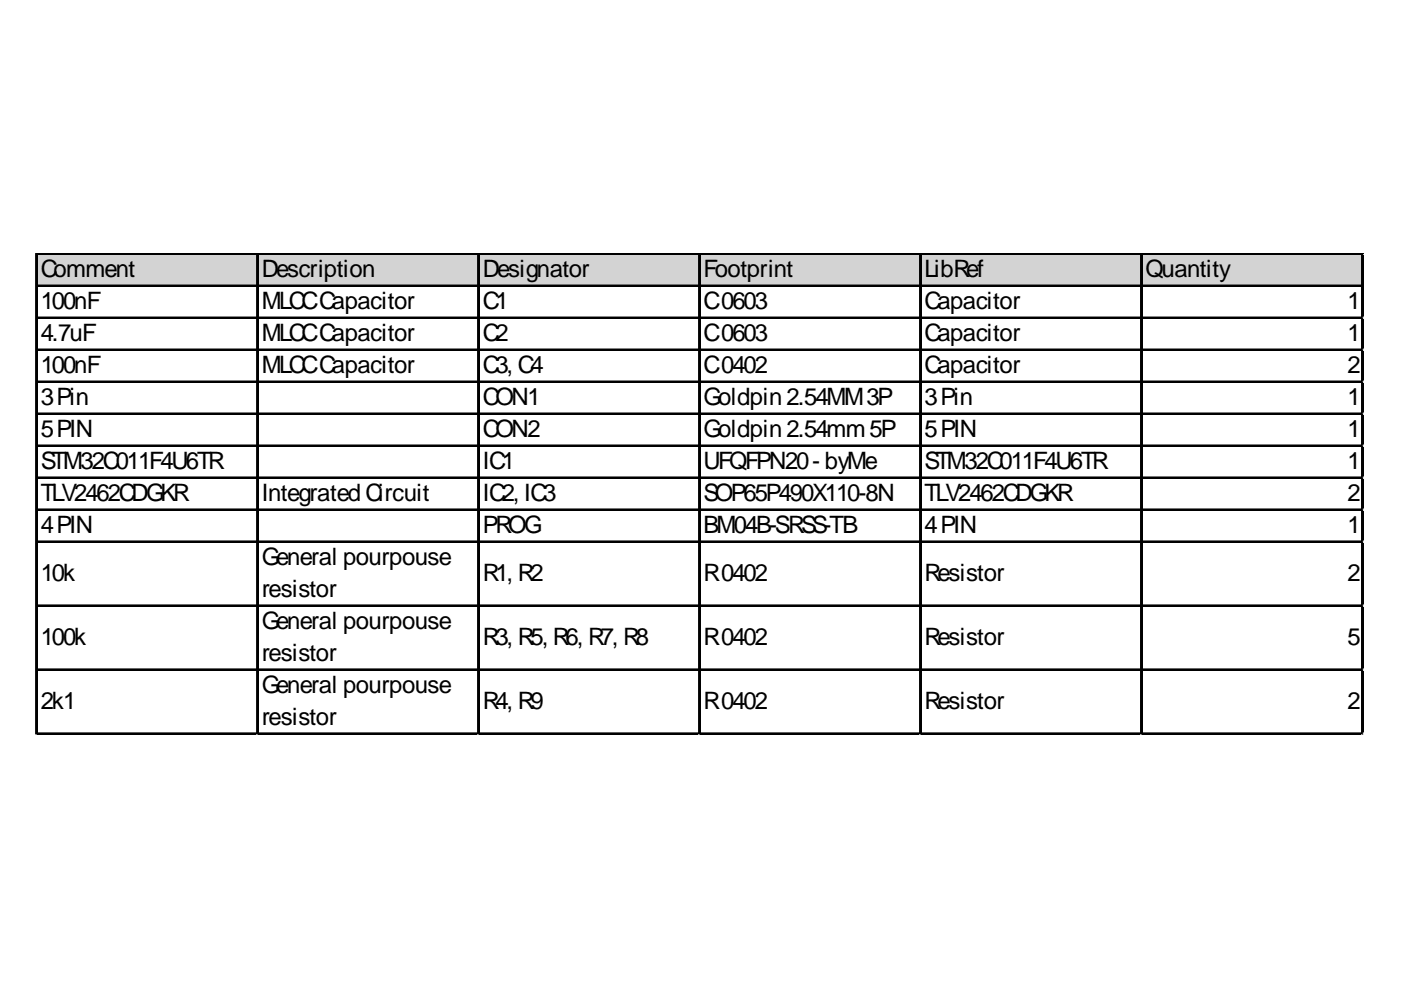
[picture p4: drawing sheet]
<svg xmlns="http://www.w3.org/2000/svg" width="297mm" height="210mm" viewBox="0 0 297 210" stroke-linecap="round" stroke-linejoin="round" font-family="sans-serif">
<defs><g id="words">
<g font-size="5.1">
<text x="8.6" y="58.7">Comment</text>
<text x="55.5" y="58.7">Description</text>
<text x="102.3" y="58.7">Designator</text>
<text x="149.2" y="58.7">Footprint</text>
<text x="196" y="58.7">LibRef</text>
<text x="242.9" y="58.7">Quantity</text>
<text x="8.6" y="65.4">100nF</text>
<text x="55.5" y="65.4">MLCCCapacitor</text>
<text x="102.3" y="65.4">C1</text>
<text x="149.2" y="65.4">C0603</text>
<text x="196" y="65.4">Capacitor</text>
<text x="285.7" y="65.4">1</text>
<text x="8.6" y="72.2">4.7uF</text>
<text x="55.5" y="72.2">MLCCCapacitor</text>
<text x="102.3" y="72.2">C2</text>
<text x="149.2" y="72.2">C0603</text>
<text x="196" y="72.2">Capacitor</text>
<text x="285.7" y="72.2">1</text>
<text x="8.6" y="79">100nF</text>
<text x="55.5" y="79">MLCCCapacitor</text>
<text x="102.3" y="79">C3, C4</text>
<text x="149.2" y="79">C0402</text>
<text x="196" y="79">Capacitor</text>
<text x="285.7" y="79">2</text>
<text x="8.6" y="85.8">3Pin</text>
<text x="102.3" y="85.8">CON1</text>
<text x="149.2" y="85.8">Goldpin 2.54MM3P</text>
<text x="196" y="85.8">3Pin</text>
<text x="285.7" y="85.8">1</text>
<text x="8.6" y="92.6">5PIN</text>
<text x="102.3" y="92.6">CON2</text>
<text x="149.2" y="92.6">Goldpin 2.54mm5P</text>
<text x="196" y="92.6">5PIN</text>
<text x="285.7" y="92.6">1</text>
<text x="8.6" y="99.4">STM32C011F4U6TR</text>
<text x="102.3" y="99.4">IC1</text>
<text x="149.2" y="99.4">UFQFPN20- byMe</text>
<text x="196" y="99.4">STM32C011F4U6TR</text>
<text x="285.7" y="99.4">1</text>
<text x="8.6" y="106.1">TLV2462CDGKR</text>
<text x="55.5" y="106.1">Integrated Circuit</text>
<text x="102.3" y="106.1">IC2, IC3</text>
<text x="149.2" y="106.1">SOP65P490X110-8N</text>
<text x="196" y="106.1">TLV2462CDGKR</text>
<text x="285.7" y="106.1">2</text>
<text x="8.6" y="112.9">4PIN</text>
<text x="102.3" y="112.9">PROG</text>
<text x="149.2" y="112.9">BM04B-SRSS-TB</text>
<text x="196" y="112.9">4PIN</text>
<text x="285.7" y="112.9">1</text>
<text x="55.5" y="119.7">General pourpouse</text>
<text x="8.6" y="123.1">10k</text>
<text x="102.3" y="123.1">R1, R2</text>
<text x="149.2" y="123.1">R0402</text>
<text x="196" y="123.1">Resistor</text>
<text x="285.7" y="123.1">2</text>
<text x="55.5" y="126.5">resistor</text>
<text x="8.6" y="136.7">100k</text>
<text x="55.5" y="133.3">General pourpouse</text>
<text x="102.3" y="136.7">R3, R5, R6, R7, R8</text>
<text x="149.2" y="136.7">R0402</text>
<text x="196" y="136.7">Resistor</text>
<text x="285.7" y="136.7">5</text>
<text x="55.5" y="140">resistor</text>
<text x="55.5" y="146.8">General pourpouse</text>
<text x="8.6" y="150.2">2k1</text>
<text x="55.5" y="153.6">resistor</text>
<text x="102.3" y="150.2">R4, R9</text>
<text x="149.2" y="150.2">R0402</text>
<text x="196" y="150.2">Resistor</text>
<text x="285.7" y="150.2">2</text>
</g>
</g></defs>
<path d="M7.9 54h281.2v6.8h-281.2z" fill="#d3d3d3"/>
<g fill="none" stroke="#000" stroke-width=".34">
<path d="M7.6 53.7v102.1M7.8 53.7v102.1M8 53.7h281.1M8 53.9h281.1M54.5 54.1v101.7M54.6 54.1v101.7M101.3 54.1v101.7M101.5 54.1v101.7M148.2 54.1v101.7M148.3 54.1v101.7M195 54.1v101.7M195.2 54.1v101.7"/>
<path d="M241.9 54.1v101.7M242 54.1v101.7M288.7 54.1v101.7M288.9 54.1v101.7M8 60.5h281.1M8 60.7h281.1M8 67.3h281.1M8 67.5h281.1M8 74.1h281.1M8 74.2h281.1M8 80.8h281.1M8 81h281.1"/>
<path d="M8 87.6h281.1M8 87.8h281.1M8 94.4h281.1M8 94.6h281.1M8 101.2h281.1M8 101.4h281.1M8 108h281.1M8 108.1h281.1M8 114.8h281.1M8 114.9h281.1M8 128.3h281.1M8 128.5h281.1"/>
<path d="M8 141.9h281.1M8 142.1h281.1M8 155.5h281.1M8 155.6h281.1"/>
</g>
<path d="M7.6 155.8h.1" fill="none" stroke="#e0e0e0" stroke-width=".34"/>
<path d="M7.6 155.8h.4z" fill="#e0e0e0"/>
<path d="M54.5 155.8h.1" fill="none" stroke="#e0e0e0" stroke-width=".34"/>
<path d="M54.5 155.8h.3z" fill="#e0e0e0"/>
<path d="M101.3 155.8h.1" fill="none" stroke="#e0e0e0" stroke-width=".34"/>
<path d="M101.3 155.8h.4z" fill="#e0e0e0"/>
<path d="M148.2 155.8h.1" fill="none" stroke="#e0e0e0" stroke-width=".34"/>
<path d="M148.2 155.8h.3z" fill="#e0e0e0"/>
<path d="M195 155.8h.1" fill="none" stroke="#e0e0e0" stroke-width=".34"/>
<path d="M195 155.8h.4z" fill="#e0e0e0"/>
<path d="M241.9 155.8h.1" fill="none" stroke="#e0e0e0" stroke-width=".34"/>
<path d="M241.9 155.8h.3z" fill="#e0e0e0"/>
<path d="M288.7 155.8h.1" fill="none" stroke="#e0e0e0" stroke-width=".34"/>
<path d="M288.7 155.8h.4z" fill="#e0e0e0"/>
<path d="M289.1 67.3h.1" fill="none" stroke="#e0e0e0" stroke-width=".34"/>
<path d="M289.1 67.3v.3z" fill="#e0e0e0"/>
<path d="M289.1 74.1h.1" fill="none" stroke="#e0e0e0" stroke-width=".34"/>
<path d="M289.1 74.1v.3z" fill="#e0e0e0"/>
<path d="M289.1 80.8h.1" fill="none" stroke="#e0e0e0" stroke-width=".34"/>
<path d="M289.1 80.8v.4z" fill="#e0e0e0"/>
<path d="M289.1 87.6h.1" fill="none" stroke="#e0e0e0" stroke-width=".34"/>
<path d="M289.1 87.6v.4z" fill="#e0e0e0"/>
<path d="M289.1 94.4h.1" fill="none" stroke="#e0e0e0" stroke-width=".34"/>
<path d="M289.1 94.4v.3z" fill="#e0e0e0"/>
<path d="M289.1 101.2h.1" fill="none" stroke="#e0e0e0" stroke-width=".34"/>
<path d="M289.1 101.2v.3z" fill="#e0e0e0"/>
<path d="M289.1 108h.1" fill="none" stroke="#e0e0e0" stroke-width=".34"/>
<path d="M289.1 108v.3z" fill="#e0e0e0"/>
<path d="M289.1 114.8h.1" fill="none" stroke="#e0e0e0" stroke-width=".34"/>
<path d="M289.1 114.8v.3z" fill="#e0e0e0"/>
<path d="M289.1 128.3h.1" fill="none" stroke="#e0e0e0" stroke-width=".34"/>
<path d="M289.1 128.3v.4z" fill="#e0e0e0"/>
<path d="M289.1 141.9h.1" fill="none" stroke="#e0e0e0" stroke-width=".34"/>
<path d="M289.1 141.9v.3z" fill="#e0e0e0"/>
<path d="M289.1 155.5h.1" fill="none" stroke="#e0e0e0" stroke-width=".34"/>
<path d="M289.1 155.5v.3z" fill="#e0e0e0"/>
<use href="#words"/>
</svg>
